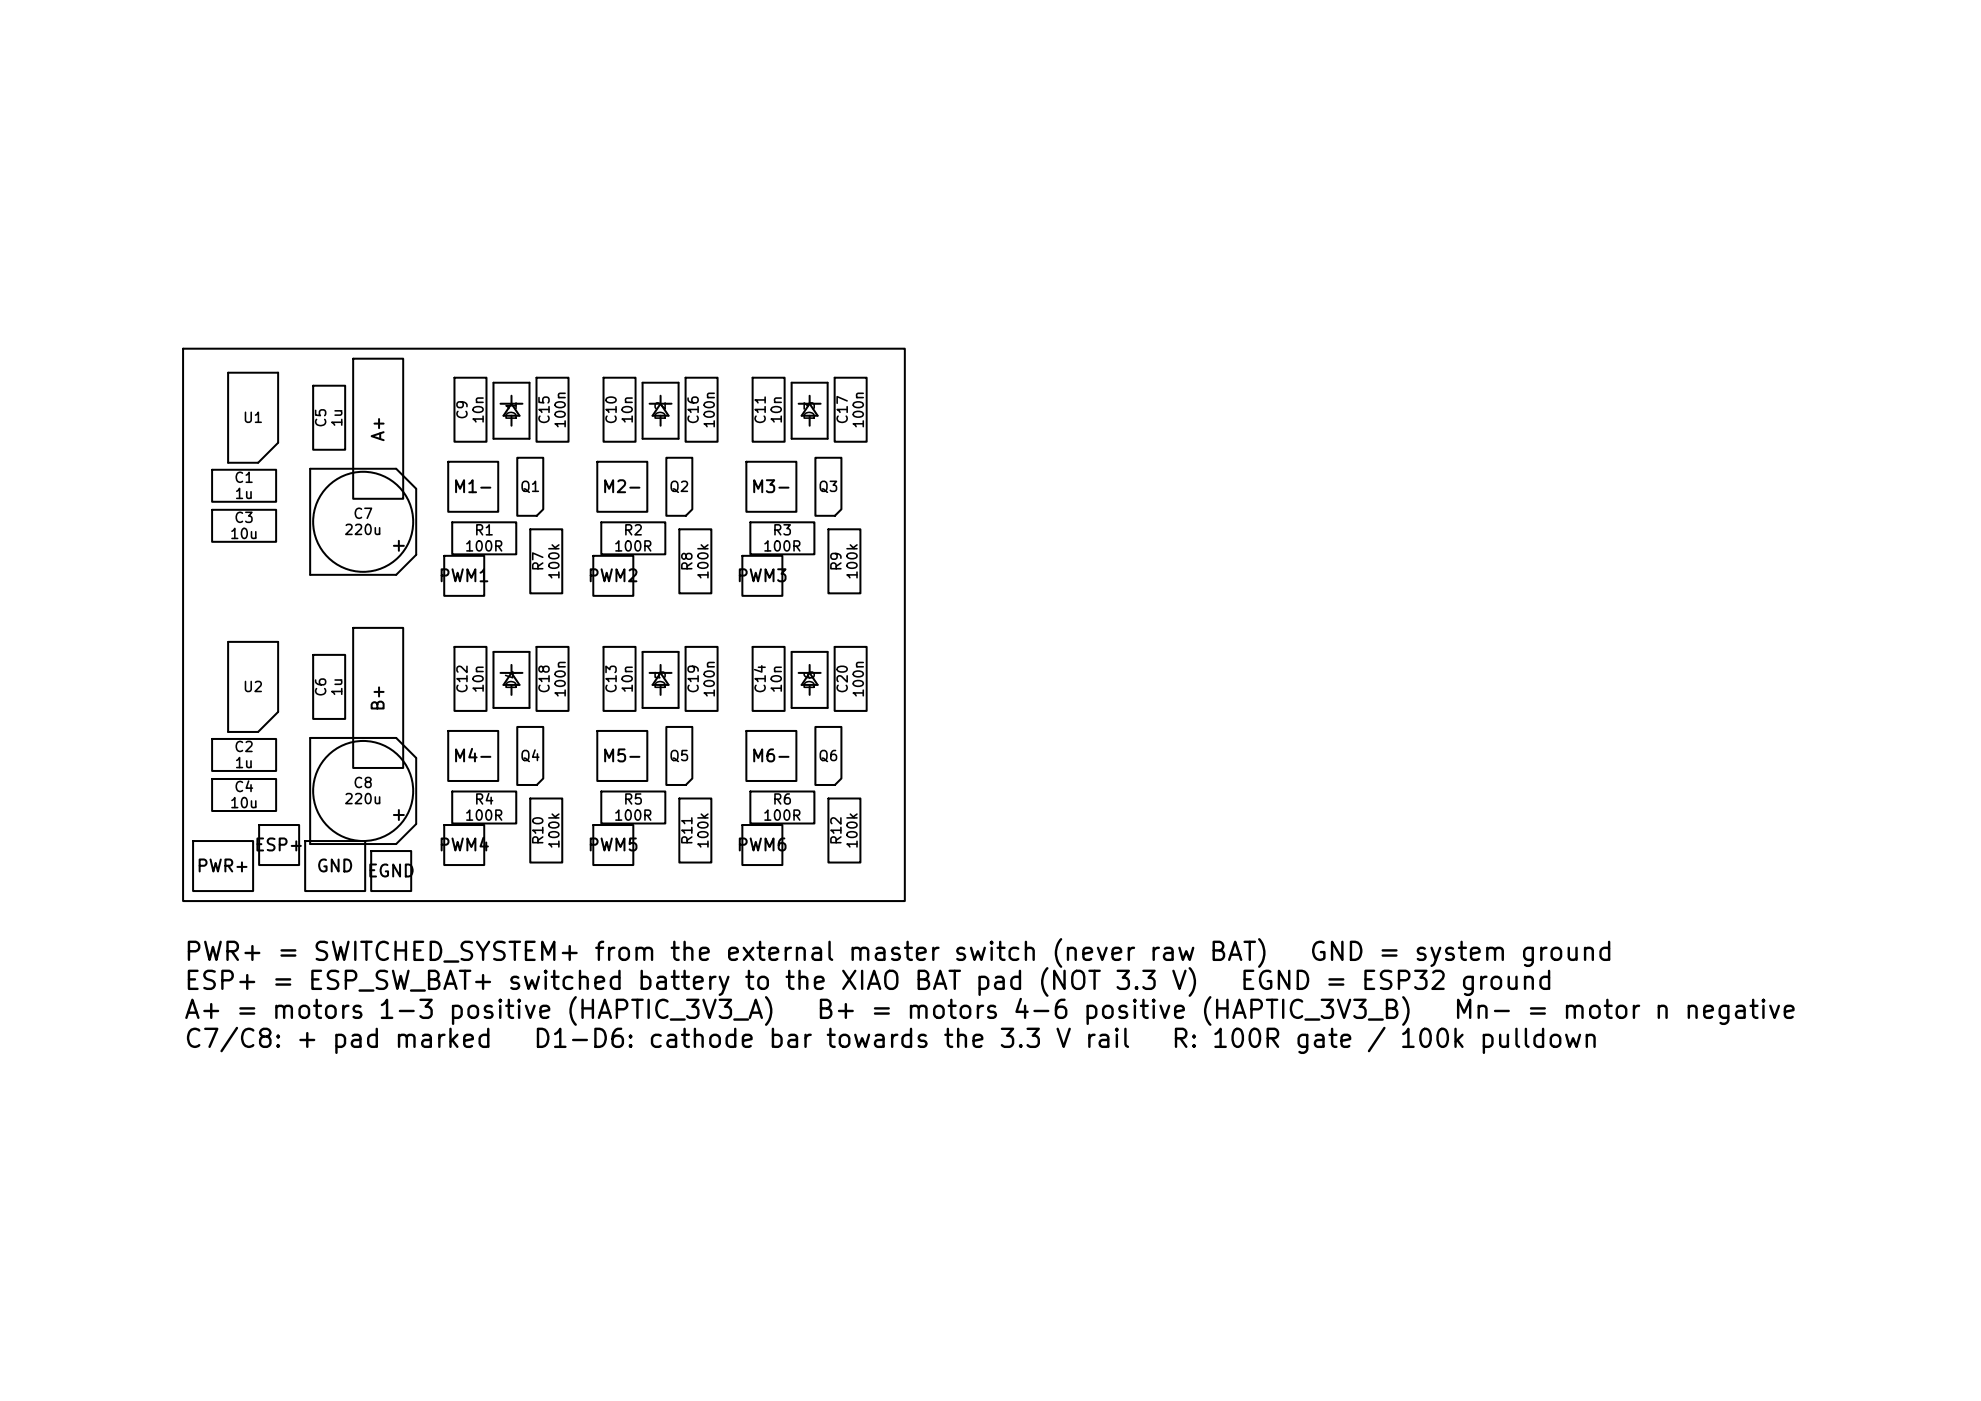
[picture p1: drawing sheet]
<svg xmlns="http://www.w3.org/2000/svg" width="297mm" height="210mm" viewBox="0 0 297 210" stroke-linecap="round" stroke-linejoin="round" font-family="sans-serif">
<defs><g id="words">
<g font-size="2.7">
<text x="27.4" y="144.7">PWR+ = SWITCHED_SYSTEM+ from the external master switch (never raw BAT)</text>
<text x="27.4" y="149">ESP+ = ESP_SW_BAT+ switched battery to the XIAO BAT pad (NOT 3.3 V)</text>
<text x="185.7" y="149">EGND = ESP32 ground</text>
<text x="196.1" y="144.7">GND = system ground</text>
<text x="27.4" y="153.4">A+ = motors 1-3 positive (HAPTIC_3V3_A)</text>
<text x="122.2" y="153.4">B+ = motors 4-6 positive (HAPTIC_3V3_B)</text>
<text x="217.7" y="153.4">Mn- = motor n negative</text>
<text x="27.4" y="157.7">C7/C8: + pad marked</text>
<text x="79.7" y="157.7">D1-D6: cathode bar towards the 3.3 V rail</text>
<text x="175.4" y="157.7">R: 100R gate / 100k pulldown</text>
</g>
<g font-size="1.8">
<text x="58.1" y="66.3" transform="rotate(-90 58.1 66.3)">A+</text>
<text x="67.8" y="74.3">M1-</text>
<text x="90.1" y="74.3">M2-</text>
<text x="112.5" y="74.3">M3-</text>
<text x="65.6" y="87.7">PWM1</text>
<text x="88" y="87.7">PWM2</text>
<text x="110.3" y="87.7">PWM3</text>
<text x="58.1" y="106.8" transform="rotate(-90 58.1 106.8)">B+</text>
<text x="67.8" y="114.7">M4-</text>
<text x="90.1" y="114.7">M5-</text>
<text x="112.5" y="114.7">M6-</text>
<text x="29.3" y="131.2">PWR+</text>
<text x="38" y="128">ESP+</text>
<text x="47.3" y="131.2">GND</text>
<text x="54.9" y="131.9">EGND</text>
<text x="65.6" y="128">PWM4</text>
<text x="88" y="128">PWM5</text>
<text x="110.3" y="128">PWM6</text>
</g>
<g font-size="1.5">
<text x="36.3" y="63.8">U1</text>
<text x="49.3" y="64.2" transform="rotate(-90 49.3 64.2)">C5</text>
<text x="51.7" y="64.2" transform="rotate(-90 51.7 64.2)">1u</text>
<text x="70.5" y="63" transform="rotate(-90 70.5 63)">C9</text>
<text x="72.9" y="63.7" transform="rotate(-90 72.9 63.7)">10n</text>
<text x="77.8" y="63.2" transform="rotate(-90 77.8 63.2)">D1</text>
<text x="82.8" y="63.7" transform="rotate(-90 82.8 63.7)">C15</text>
<text x="85.2" y="64.4" transform="rotate(-90 85.2 64.4)">100n</text>
<text x="92.8" y="63.7" transform="rotate(-90 92.8 63.7)">C10</text>
<text x="95.2" y="63.7" transform="rotate(-90 95.2 63.7)">10n</text>
<text x="100.2" y="63.2" transform="rotate(-90 100.2 63.2)">D2</text>
<text x="105.1" y="63.7" transform="rotate(-90 105.1 63.7)">C16</text>
<text x="107.5" y="64.4" transform="rotate(-90 107.5 64.4)">100n</text>
<text x="115.2" y="63.7" transform="rotate(-90 115.2 63.7)">C11</text>
<text x="117.6" y="63.7" transform="rotate(-90 117.6 63.7)">10n</text>
<text x="122.5" y="63.2" transform="rotate(-90 122.5 63.2)">D3</text>
<text x="127.5" y="63.7" transform="rotate(-90 127.5 63.7)">C17</text>
<text x="129.9" y="64.4" transform="rotate(-90 129.9 64.4)">100n</text>
<text x="35" y="72.7">C1</text>
<text x="35.1" y="75.2">1u</text>
<text x="77.8" y="74.1">Q1</text>
<text x="100.2" y="74.1">Q2</text>
<text x="122.5" y="74.1">Q3</text>
<text x="34.3" y="81.2">10u</text>
<text x="35" y="78.7">C3</text>
<text x="51.5" y="80.6">220u</text>
<text x="52.8" y="78.1">C7</text>
<text x="69.6" y="83">100R</text>
<text x="71" y="80.6">R1</text>
<text x="91.9" y="83">100R</text>
<text x="93.3" y="80.6">R2</text>
<text x="114.3" y="83">100R</text>
<text x="115.7" y="80.6">R3</text>
<text x="81.8" y="85.8" transform="rotate(-90 81.8 85.8)">R7</text>
<text x="84.2" y="87" transform="rotate(-90 84.2 87)">100k</text>
<text x="104.2" y="85.8" transform="rotate(-90 104.2 85.8)">R8</text>
<text x="106.6" y="87" transform="rotate(-90 106.6 87)">100k</text>
<text x="126.5" y="85.8" transform="rotate(-90 126.5 85.8)">R9</text>
<text x="128.9" y="87" transform="rotate(-90 128.9 87)">100k</text>
<text x="36.3" y="104.1">U2</text>
<text x="49.3" y="104.6" transform="rotate(-90 49.3 104.6)">C6</text>
<text x="51.7" y="104.5" transform="rotate(-90 51.7 104.5)">1u</text>
<text x="70.5" y="104.1" transform="rotate(-90 70.5 104.1)">C12</text>
<text x="72.9" y="104" transform="rotate(-90 72.9 104)">10n</text>
<text x="77.8" y="103.5" transform="rotate(-90 77.8 103.5)">D4</text>
<text x="82.8" y="104.1" transform="rotate(-90 82.8 104.1)">C18</text>
<text x="85.2" y="104.7" transform="rotate(-90 85.2 104.7)">100n</text>
<text x="92.8" y="104.1" transform="rotate(-90 92.8 104.1)">C13</text>
<text x="95.2" y="104" transform="rotate(-90 95.2 104)">10n</text>
<text x="100.2" y="103.5" transform="rotate(-90 100.2 103.5)">D5</text>
<text x="105.1" y="104.1" transform="rotate(-90 105.1 104.1)">C19</text>
<text x="107.5" y="104.7" transform="rotate(-90 107.5 104.7)">100n</text>
<text x="115.2" y="104.1" transform="rotate(-90 115.2 104.1)">C14</text>
<text x="117.6" y="104" transform="rotate(-90 117.6 104)">10n</text>
<text x="122.5" y="103.5" transform="rotate(-90 122.5 103.5)">D6</text>
<text x="127.5" y="104.1" transform="rotate(-90 127.5 104.1)">C20</text>
<text x="129.9" y="104.7" transform="rotate(-90 129.9 104.7)">100n</text>
<text x="35" y="113.1">C2</text>
<text x="35" y="119.1">C4</text>
<text x="35.1" y="115.5">1u</text>
<text x="52.8" y="118.5">C8</text>
<text x="77.8" y="114.5">Q4</text>
<text x="100.2" y="114.5">Q5</text>
<text x="122.5" y="114.5">Q6</text>
<text x="34.3" y="121.5">10u</text>
<text x="51.5" y="120.9">220u</text>
<text x="69.6" y="123.4">100R</text>
<text x="71" y="121">R4</text>
<text x="91.9" y="123.4">100R</text>
<text x="93.3" y="121">R5</text>
<text x="114.3" y="123.4">100R</text>
<text x="115.7" y="121">R6</text>
<text x="81.8" y="126.8" transform="rotate(-90 81.8 126.8)">R10</text>
<text x="84.2" y="127.4" transform="rotate(-90 84.2 127.4)">100k</text>
<text x="104.2" y="126.8" transform="rotate(-90 104.2 126.8)">R11</text>
<text x="106.6" y="127.4" transform="rotate(-90 106.6 127.4)">100k</text>
<text x="126.5" y="126.8" transform="rotate(-90 126.5 126.8)">R12</text>
<text x="128.9" y="127.4" transform="rotate(-90 128.9 127.4)">100k</text>
</g>
</g></defs>
<g fill="none" stroke="#000" stroke-width=".3">
<path d="M27.4 52.3h108.3v82.8h-108.3zM34.2 55.9h7.5v10.5l-3 3h-4.5zM46.9 57.8h4.8v9.6h-4.8zM52.9 53.8h7.5v21h-7.5zM68.1 56.6h4.8v9.6h-4.8zM74 57.4h5.4v8.4h-5.4zM76.7 59.3v1.2M80.4 56.6h4.8v9.6h-4.8zM90.5 56.6h4.8v9.6h-4.8zM96.3 57.4h5.4v8.4h-5.4zM99 59.3v1.2M102.8 56.6h4.8v9.6h-4.8z"/>
<path d="M112.8 56.6h4.8v9.6h-4.8zM118.7 57.4h5.4v8.4h-5.4zM121.4 59.3v1.2M125.1 56.6h4.8v9.6h-4.8zM31.8 76.4h9.6v4.8h-9.6zM31.8 70.4h9.6v4.8h-9.6zM46.5 70.3h12.9l3 3v9.9l-3 3h-12.9zM67.2 69.2h7.5v7.5h-7.5zM67.8 78.3h9.6v4.8h-9.6zM75 60.5h3.3M76.7 60.5l1.2 1.8h-2.4zM76.7 62.3v1.5"/>
<path d="M77.5 68.6h3.9v7.7l-.9 1h-3zM79.5 79.3h4.8v9.6h-4.8zM89.5 69.2h7.5v7.5h-7.5zM90.1 78.3h9.6v4.8h-9.6zM97.4 60.5h3.3M99 62.3v1.5M99 60.5l1.2 1.8h-2.4zM99.9 68.6h3.9v7.7l-1 1h-2.9zM101.8 79.3h4.8v9.6h-4.8zM111.9 69.2h7.5v7.5h-7.5zM112.5 78.3h9.6v4.8h-9.6zM119.7 60.5h3.3"/>
<path d="M121.4 60.5l1.2 1.8h-2.4zM121.4 62.3v1.5M122.2 68.6h3.9v7.7l-.9 1h-3zM124.2 79.3h4.8v9.6h-4.8zM34.2 96.2h7.5v10.5l-3 3h-4.5zM46.9 98.2h4.8v9.6h-4.8zM52.9 94.1h7.5v21h-7.5zM59.1 81.8h1.5M59.8 81.1v1.5M66.6 83.3h6v6h-6zM68.1 97h4.8v9.6h-4.8zM74 97.7h5.4v8.4h-5.4z"/>
<path d="M76.7 99.7v1.2M80.4 97h4.8v9.6h-4.8zM88.9 83.3h6v6h-6zM90.5 97h4.8v9.6h-4.8zM96.3 97.7h5.4v8.4h-5.4zM99 99.7v1.2M102.8 97h4.8v9.6h-4.8zM111.3 83.3h6v6h-6zM112.8 97h4.8v9.6h-4.8zM118.7 97.7h5.4v8.4h-5.4zM121.4 99.7v1.2M125.1 97h4.8v9.6h-4.8z"/>
<path d="M31.8 116.8h9.6v4.8h-9.6zM31.8 110.8h9.6v4.8h-9.6zM46.5 110.6h12.9l3 3v9.9l-3 3h-12.9zM67.2 109.6h7.5v7.5h-7.5zM67.8 118.6h9.6v4.8h-9.6zM75 100.9h3.3M76.7 100.9l1.2 1.8h-2.4zM76.7 102.7v1.5M77.5 109h3.9v7.7l-.9 1h-3zM79.5 119.7h4.8v9.6h-4.8zM89.5 109.6h7.5v7.5h-7.5zM90.1 118.6h9.6v4.8h-9.6z"/>
<path d="M97.4 100.9h3.3M99 100.9l1.2 1.8h-2.4zM99 102.7v1.5M99.9 109h3.9v7.7l-1 1h-2.9zM101.8 119.7h4.8v9.6h-4.8zM111.9 109.6h7.5v7.5h-7.5zM112.5 118.6h9.6v4.8h-9.6zM119.7 100.9h3.3M121.4 100.9l1.2 1.8h-2.4zM121.4 102.7v1.5M122.2 109h3.9v7.7l-.9 1h-3zM124.2 119.7h4.8v9.6h-4.8z"/>
<path d="M28.9 126.1h9v7.5h-9zM38.8 123.7h6v6h-6zM45.7 126.1h9v7.5h-9zM55.6 127.6h6v6h-6zM59.1 122.2h1.5M59.8 121.4v1.5M66.6 123.7h6v6h-6zM88.9 123.7h6v6h-6zM111.3 123.7h6v6h-6z"/>
<circle cx="54.4" cy="78.2" r="7.5"/>
<circle cx="54.4" cy="118.6" r="7.5"/>
</g>
<use href="#words"/>
</svg>
